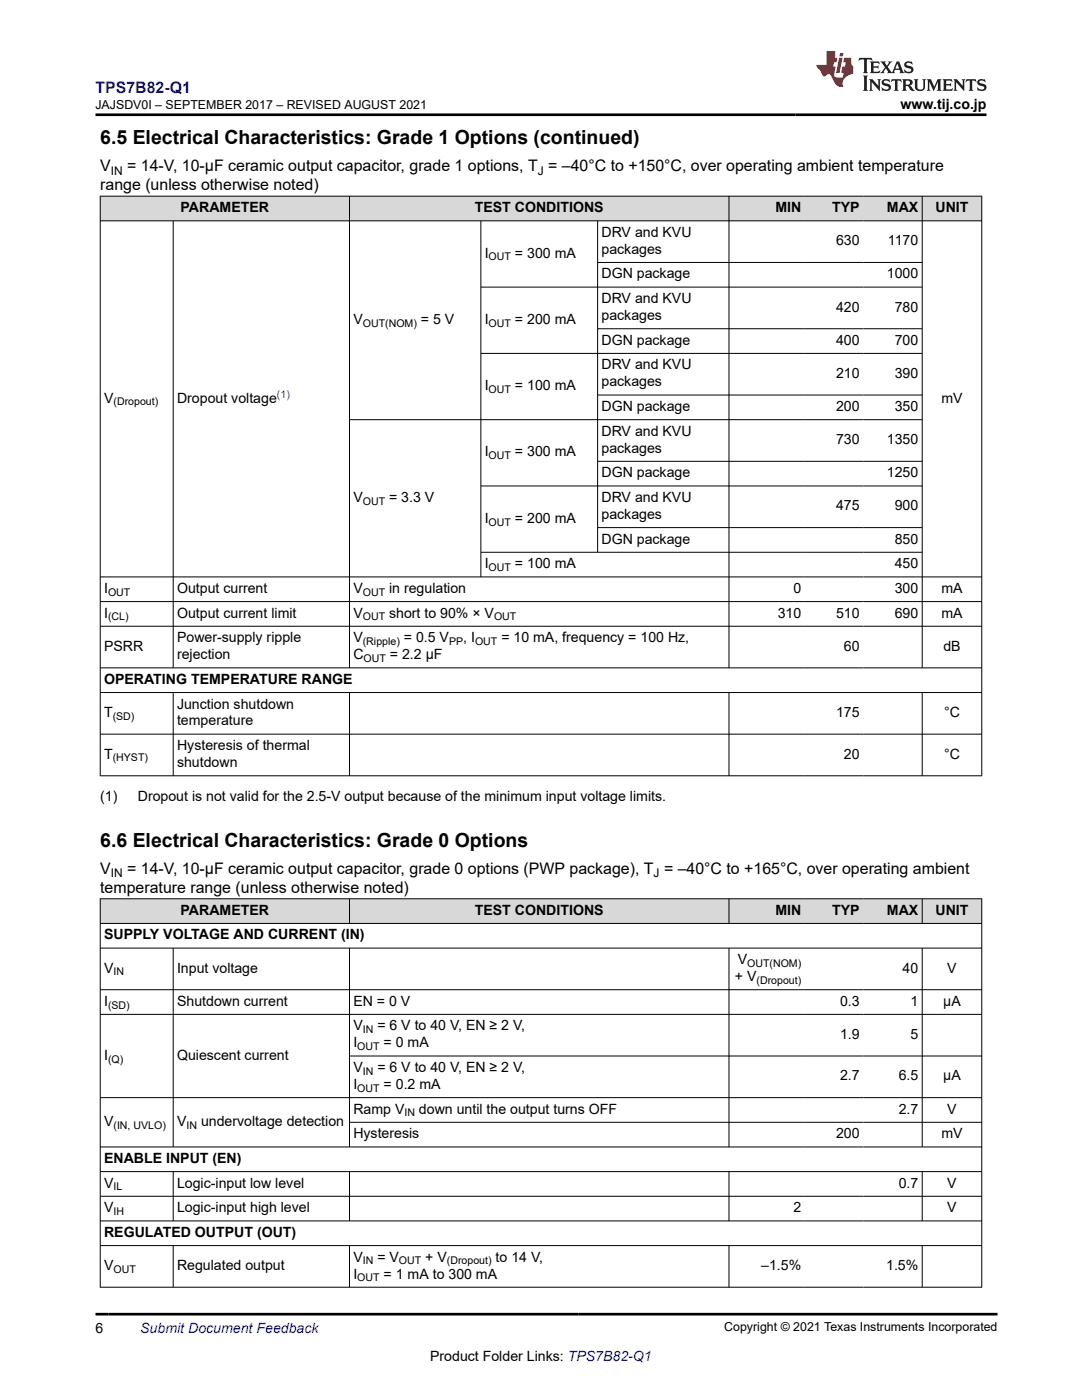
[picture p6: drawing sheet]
<svg xmlns="http://www.w3.org/2000/svg" width="216mm" height="279mm" viewBox="0 0 216 279" stroke-linecap="round" stroke-linejoin="round" font-family="sans-serif">
<defs><g id="words">
<g font-size="3.9">
<text x="20" y="28.7">6.5 Electrical Characteristics: Grade 1 Options (continued)</text>
<text x="20" y="169">6.6 Electrical Characteristics: Grade 0 Options</text>
</g>
<text font-size="3.2" fill="#00f" x="19.1" y="18.6">TPS7B82-Q1</text>
<g font-size="3.2">
<text x="20" y="34.2">V</text>
<text x="25.4" y="34.2">= 14-V, 10-µF ceramic output capacitor, grade 1 options, T = –40°C to +150°C, over operating ambient temperature</text>
<text x="20" y="38">range (unless otherwise noted)</text>
<text x="20" y="174.4">V</text>
<text x="20" y="178.2">temperature range (unless otherwise noted)</text>
<text x="25.4" y="174.4">= 14-V, 10-µF ceramic output capacitor, grade 0 options (PWP package), T = –40°C to +165°C, over operating ambient</text>
</g>
<g font-size="2.8">
<text x="179.7" y="21.7">www.tij.co.jp</text>
<text x="36" y="42.3">PARAMETER</text>
<text x="94.7" y="42.3">TEST CONDITIONS</text>
<text x="120" y="47.3">DRV and KVU</text>
<text x="154.7" y="42.3">MIN</text>
<text x="166.1" y="42.3">TYP</text>
<text x="177" y="42.3">MAX</text>
<text x="186.7" y="42.3">UNIT</text>
<text x="96.7" y="51.4">I</text>
<text x="102.8" y="51.4">= 300 mA</text>
<text x="120" y="50.6">packages</text>
<text x="166.8" y="49">630</text>
<text x="177.2" y="49">1170</text>
<text x="120" y="55.6">DGN package</text>
<text x="177" y="55.6">1000</text>
<text x="70.5" y="64.6">V</text>
<text x="84" y="64.6">= 5 V</text>
<text x="96.7" y="64.6">I</text>
<text x="102.8" y="64.6">= 200 mA</text>
<text x="120" y="60.5">DRV and KVU</text>
<text x="120" y="63.9">packages</text>
<text x="166.8" y="62.2">420</text>
<text x="178.5" y="62.2">780</text>
<text x="120" y="68.8">DGN package</text>
<text x="166.8" y="68.8">400</text>
<text x="178.5" y="68.8">700</text>
<text x="96.7" y="77.9">I</text>
<text x="102.8" y="77.9">= 100 mA</text>
<text x="120" y="73.7">DRV and KVU</text>
<text x="120" y="77.1">packages</text>
<text x="166.8" y="75.4">210</text>
<text x="178.5" y="75.4">390</text>
<text x="20.8" y="80.3">V</text>
<text x="35.3" y="80.3">Dropout voltage</text>
<text x="120" y="82">DGN package</text>
<text x="166.8" y="82">200</text>
<text x="178.5" y="82">350</text>
<text x="187.8" y="80.3">mV</text>
<text x="120" y="86.9">DRV and KVU</text>
<text x="166.8" y="88.6">730</text>
<text x="177" y="88.6">1350</text>
<text x="96.7" y="91.1">I</text>
<text x="102.8" y="91.1">= 300 mA</text>
<text x="120" y="90.3">packages</text>
<text x="120" y="95.3">DGN package</text>
<text x="177" y="95.3">1250</text>
<text x="70.5" y="100.2">V</text>
<text x="77.6" y="100.2">= 3.3 V</text>
<text x="120" y="100.2">DRV and KVU</text>
<text x="166.8" y="101.9">475</text>
<text x="178.5" y="101.9">900</text>
<text x="96.7" y="104.3">I</text>
<text x="102.8" y="104.3">= 200 mA</text>
<text x="120" y="103.6">packages</text>
<text x="96.7" y="113.4">I</text>
<text x="102.8" y="113.4">= 100 mA</text>
<text x="120" y="108.5">DGN package</text>
<text x="178.5" y="108.5">850</text>
<text x="178.5" y="113.4">450</text>
<text x="20.8" y="118.3">I</text>
<text x="35.3" y="118.3">Output current</text>
<text x="70.5" y="118.3">V</text>
<text x="77.6" y="118.3">in regulation</text>
<text x="158.3" y="118.3">0</text>
<text x="178.5" y="118.3">300</text>
<text x="187.8" y="118.3">mA</text>
<text x="20.8" y="123.3">I</text>
<text x="35.3" y="123.3">Output current limit</text>
<text x="70.5" y="123.3">V</text>
<text x="77.6" y="123.3">short to 90% × V</text>
<text x="155.2" y="123.3">310</text>
<text x="166.8" y="123.3">510</text>
<text x="178.5" y="123.3">690</text>
<text x="187.8" y="123.3">mA</text>
<text x="20.8" y="129.9">PSRR</text>
<text x="35.3" y="128.2">Power-supply ripple</text>
<text x="35.3" y="131.6">rejection</text>
<text x="70.5" y="128.2">V</text>
<text x="70.5" y="131.6">C</text>
<text x="77.8" y="131.6">= 2.2 µF</text>
<text x="80.6" y="128.2">= 0.5 V</text>
<text x="92.4" y="128.2">, I</text>
<text x="100" y="128.2">= 10 mA, frequency = 100 Hz,</text>
<text x="168.4" y="129.9">60</text>
<text x="188.2" y="129.9">dB</text>
<text x="20.8" y="136.5">OPERATING TEMPERATURE RANGE</text>
<text x="20.8" y="143.1">T</text>
<text x="35.3" y="141.4">Junction shutdown</text>
<text x="166.8" y="143.1">175</text>
<text x="188.4" y="143.1">°C</text>
<text x="35.3" y="144.8">temperature</text>
<text x="35.3" y="149.7">Hysteresis of thermal</text>
<text x="20.8" y="151.4">T</text>
<text x="35.3" y="153.1">shutdown</text>
<text x="168.4" y="151.4">20</text>
<text x="188.4" y="151.4">°C</text>
<text x="20" y="159.9">(1)</text>
<text x="27.5" y="159.9">Dropout is not valid for the 2.5-V output because of the minimum input voltage limits.</text>
<text x="36" y="182.6">PARAMETER</text>
<text x="94.7" y="182.6">TEST CONDITIONS</text>
<text x="154.7" y="182.6">MIN</text>
<text x="166.1" y="182.6">TYP</text>
<text x="177" y="182.6">MAX</text>
<text x="186.7" y="182.6">UNIT</text>
<text x="20.8" y="187.5">SUPPLY VOLTAGE AND CURRENT (IN)</text>
<text x="20.8" y="194.1">V</text>
<text x="35.3" y="194.1">Input voltage</text>
<text x="146.6" y="195.8">+ V</text>
<text x="147.2" y="192.4">V</text>
<text x="180.1" y="194.1">40</text>
<text x="189" y="194.1">V</text>
<text x="20.8" y="200.7">I</text>
<text x="35.3" y="200.7">Shutdown current</text>
<text x="70.5" y="200.7">EN = 0 V</text>
<text x="167.6" y="200.7">0.3</text>
<text x="181.7" y="200.7">1</text>
<text x="188.2" y="200.7">µA</text>
<text x="70.5" y="205.6">V</text>
<text x="70.5" y="209">I</text>
<text x="75.3" y="205.6">= 6 V to 40 V, EN ≥ 2 V,</text>
<text x="76.5" y="209">= 0 mA</text>
<text x="167.6" y="207.3">1.9</text>
<text x="181.7" y="207.3">5</text>
<text x="20.8" y="211.5">I</text>
<text x="35.3" y="211.5">Quiescent current</text>
<text x="70.5" y="213.9">V</text>
<text x="75.3" y="213.9">= 6 V to 40 V, EN ≥ 2 V,</text>
<text x="167.6" y="215.6">2.7</text>
<text x="179.3" y="215.6">6.5</text>
<text x="188.2" y="215.6">µA</text>
<text x="70.5" y="217.3">I</text>
<text x="76.5" y="217.3">= 0.2 mA</text>
<text x="20.8" y="224.7">V</text>
<text x="35.3" y="224.7">V</text>
<text x="40.1" y="224.7">undervoltage detection</text>
<text x="70.5" y="222.2">Ramp V</text>
<text x="70.5" y="227.2">Hysteresis</text>
<text x="83.6" y="222.2">down until the output turns OFF</text>
<text x="166.8" y="227.2">200</text>
<text x="179.3" y="222.2">2.7</text>
<text x="187.8" y="227.2">mV</text>
<text x="189" y="222.2">V</text>
<text x="20.8" y="232.1">ENABLE INPUT (EN)</text>
<text x="20.8" y="237">V</text>
<text x="35.3" y="237">Logic-input low level</text>
<text x="179.3" y="237">0.7</text>
<text x="189" y="237">V</text>
<text x="20.8" y="241.9">V</text>
<text x="35.3" y="241.9">Logic-input high level</text>
<text x="158.3" y="241.9">2</text>
<text x="189" y="241.9">V</text>
<text x="20.8" y="246.9">REGULATED OUTPUT (OUT)</text>
<text x="70.5" y="251.8">V</text>
<text x="75.3" y="251.8">= V</text>
<text x="84.9" y="251.8">+ V</text>
<text x="98.9" y="251.8">to 14 V,</text>
<text x="20.8" y="253.5">V</text>
<text x="35.3" y="253.5">Regulated output</text>
<text x="70.5" y="255.2">I</text>
<text x="76.5" y="255.2">= 1 mA to 300 mA</text>
<text x="151.9" y="253.5">–1.5%</text>
<text x="176.8" y="253.5">1.5%</text>
<text x="19.1" y="266">6</text>
<text x="85.8" y="271.7">Product Folder Links: TPS7B82-Q1</text>
</g>
<text font-size="2.8" fill="#00f" x="28" y="266">Submit Document Feedback</text>
<g font-size="2.5">
<text x="19.1" y="21.8">JAJSDV0I – SEPTEMBER 2017 – REVISED AUGUST 2021</text>
<text x="144.5" y="265.7">Copyright © 2021 Texas Instruments Incorporated</text>
</g>
<g font-size="2.4">
<text x="22.1" y="34.8">IN</text>
<text x="107.3" y="34.8">J</text>
<text x="22.1" y="175.1">IN</text>
<text x="130.4" y="175.1">J</text>
</g>
<g font-size="2.1">
<text x="97.5" y="52">OUT</text>
<text x="72.4" y="65.2">OUT(NOM)</text>
<text x="97.5" y="65.2">OUT</text>
<text x="22.6" y="80.9">(Dropout)</text>
<text x="97.5" y="78.4">OUT</text>
<text x="97.5" y="91.7">OUT</text>
<text x="72.4" y="100.7">OUT</text>
<text x="97.5" y="104.9">OUT</text>
<text x="97.5" y="114">OUT</text>
<text x="21.6" y="118.9">OUT</text>
<text x="72.4" y="118.9">OUT</text>
<text x="21.6" y="123.8">(CL)</text>
<text x="72.4" y="123.8">OUT</text>
<text x="98.6" y="123.8">OUT</text>
<text x="72.4" y="128.7">(Ripple)</text>
<text x="89.6" y="128.7">PP</text>
<text x="94.8" y="128.7">OUT</text>
<text x="72.5" y="132.1">OUT</text>
<text x="22.5" y="143.7">(SD)</text>
<text x="22.5" y="152">(HYST)</text>
<text x="22.6" y="194.7">IN</text>
<text x="149.1" y="193">OUT(NOM)</text>
<text x="151" y="196.4">(Dropout)</text>
<text x="21.6" y="201.3">(SD)</text>
<text x="71.3" y="209.6">OUT</text>
<text x="72.4" y="206.2">IN</text>
<text x="21.6" y="212">(Q)</text>
<text x="72.4" y="214.5">IN</text>
<text x="71.3" y="217.9">OUT</text>
<text x="22.6" y="225.3">(IN, UVLO)</text>
<text x="37.2" y="225.3">IN</text>
<text x="80.7" y="222.8">IN</text>
<text x="22.6" y="237.6">IL</text>
<text x="22.6" y="242.5">IH</text>
<text x="22.6" y="254">OUT</text>
<text x="71.3" y="255.7">OUT</text>
<text x="72.4" y="252.3">IN</text>
<text x="79.6" y="252.3">OUT</text>
<text x="89.2" y="252.3">(Dropout)</text>
</g>
<text font-size="2.1" fill="#00f" x="55.3" y="79.4">(1)</text>
</g></defs>
<g fill="#d8d8d8">
<path d="M20 39.1h175.9v5h-175.9z" fill-rule="evenodd"/>
<path d="M20.1 39.2h49.6v4.8h-49.6z" fill-rule="evenodd"/>
<path d="M69.8 39.2h75.6v4.8h-75.6z" fill-rule="evenodd"/>
<path d="M145.5 39.2h15.1v4.8h-15.1z" fill-rule="evenodd"/>
<path d="M160.6 39.2h11.7v4.8h-11.7z" fill-rule="evenodd"/>
<path d="M172.3 39.2h11.7v4.8h-11.7z" fill-rule="evenodd"/>
<path d="M184.1 39.2h11.7v4.8h-11.7z" fill-rule="evenodd"/>
</g>
<g fill="none" stroke="#000" stroke-width=".2">
<path d="M19.9 39.1h176.1M20 39.1v115.8M69.7 39.1v94.2M145.5 39.1v94.2M184 39.1v94.2M195.9 39.1v115.8M19.9 44.1h176.1M34.6 44.1v89.2M96 44.1v71.1M119.2 44.1v66.2M119.2 52.4h64.9M184.1 57.3h-88.1"/>
<path d="M119.2 65.6h64.9M119.2 78.8h64.9M184.1 70.5h-88.1M119.2 92.1h64.9M184.1 83.8h-114.4M184.1 97h-88.1M19.9 115.1h176.1M96 110.2h88.1M119.2 105.3h64.9M19.9 120.1h176.1M19.9 125h176.1M19.9 133.3h176.1"/>
<path d="M19.9 138.2h176.1M34.6 138.2v16.7M69.7 138.2v16.7M145.5 138.2v16.7M184 138.2v16.7M19.9 146.5h176.1M19.9 154.8h176.1"/>
</g>
<g fill="#d8d8d8">
<path d="M20 179.4h175.9v4.9h-175.9z" fill-rule="evenodd"/>
<path d="M20.1 179.4h49.6v4.8h-49.6z" fill-rule="evenodd"/>
<path d="M69.8 179.4h75.6v4.8h-75.6z" fill-rule="evenodd"/>
<path d="M145.5 179.4h15.1v4.8h-15.1z" fill-rule="evenodd"/>
<path d="M160.6 179.4h11.7v4.8h-11.7z" fill-rule="evenodd"/>
<path d="M172.3 179.4h11.7v4.8h-11.7z" fill-rule="evenodd"/>
<path d="M184.1 179.4h11.7v4.8h-11.7z" fill-rule="evenodd"/>
</g>
<g fill="none" stroke="#000" stroke-width=".2">
<path d="M19.9 179.4h176.1M20 179.3v77.7M69.7 179.3v5.1M145.5 179.3v5.1M184 179.3v5.1M195.9 179.3v77.7M19.9 184.3h176.1M19.9 189.2h176.1M19.9 197.5h176.1M34.6 189.2v39.8M69.7 189.2v39.8M145.5 189.2v39.8"/>
<path d="M184 189.2v39.8M19.9 202.4h176.1M19.9 219.1h176.1M69.7 210.7h126.3M19.9 233.8h176.1M19.9 238.7h176.1M34.6 233.8v9.9M69.7 233.8v9.9M69.7 224h126.3M145.5 233.8v9.9M184 233.8v9.9M196 228.9h-176.1"/>
<path d="M19.9 243.7h176.1M19.9 248.6h176.1M19.9 256.9h176.1M34.6 248.6v8.4M69.7 248.6v8.4M145.5 248.6v8.4M184 248.6v8.4"/>
</g>
<path d="M171.5 11.6l-.2 .5 .5-.2h.6v.1v2.2l-.2 .4h1l-.2-.4v-2.2v-.1h.5l.6 .2-.2-.5zM173.6 12.3l.2 .4v1.5l-.2 .4h1.9l.1-.6a1.08 1.08 0 0 1-1.3 .2v-.7h.6l.4 .2v-.7l-.4 .2h-.6v-.5l.2-.2a1 1 0 0 1 1 .3l-.1-.5zM175.7 12.3l.9 1.1-1 1.2h.9l-.2-.2 .5-.8 .4 .8-.2 .2h1.6l-.2-.2 .2-.5h.9l.1 .5-.1 .2h.9l-.2-.3-.8-2h-.5l-.9 2.2-.9-1.1 .9-1.1h-.8l.2 .2-.4 .6-.4-.6 .2-.2zM179 12.7l.4 1h-.7zM180.7 12.4a.65 .65 0 0 0-.2 .7 .65 .65 0 0 0 .6 .5l.6 .1 .1 .3a.79 .79 0 0 1-.7 .4 .79 .79 0 0 1-.7-.5l.1 .7 .2-.1a.93 .93 0 0 0 1.1 .1 .93 .93 0 0 0 .4-1 1.46 1.46 0 0 0-1.2-.6l-.1-.3a1.09 1.09 0 0 1 1.2 .2l-.2-.6-.1 .1-.5-.2zM172.2 15.1l.2 .4v2.2l-.2 .4h1l-.2-.4v-2.2l.2-.4zM173.4 15.8l.2 .4v1.5l-.2 .4h.8l-.3-.4 .1-1.3 1.6 1.8v-2l.2-.4h-.7l.1 .2 .1 1.1-1.2-1.3zM176.2 15.9a.65 .65 0 0 0-.2 .8 .65 .65 0 0 0 .6 .4l.6 .2 .1 .2a.79 .79 0 0 1-.7 .4 .79 .79 0 0 1-.7-.5l.1 .7 .2-.1a.93 .93 0 0 0 1.1 .1 .93 .93 0 0 0 .4-.9 1.46 1.46 0 0 0-1.2-.6l-.1-.4a1.09 1.09 0 0 1 1.2 .2l-.1-.6-.2 .1-.5-.1zM177.9 15.8l-.1 .6a.63 .63 0 0 1 .8-.3v1.6l-.3 .4h1l-.2-.4v-1.6a.66 .66 0 0 1 .8 .3l-.1-.6zM180 15.8l.2 .4v1.5l-.2 .4h1l-.2-.2-.1-.7h.5l.1 .2a.79 .79 0 0 0 1.2 .6l-1-.9a.61 .61 0 0 0 .6-.6 .61 .61 0 0 0-.5-.7zM180.8 16.1h.1a.47 .47 0 0 1 .5 .1 .47 .47 0 0 1 .1 .5l-.1 .1-.7 .1zM182.3 15.8l.2 .2a2.27 2.27 0 0 0 .4 2 1.04 1.04 0 0 0 1.7-.7v-1.3l.2-.2h-.8l.2 .4v1.1a.6 .6 0 0 1-.6 .6 .6 .6 0 0 1-.6-.6v-1.1l.3-.4zM184.9 15.8l.2 .4v1.5l-.2 .4h.8l-.3-.4v-1.4l.9 1.9 .9-1.9v1.4l-.3 .4h1l-.2-.4v-1.5l.2-.4h-.8l-.7 1.5-.6-1.5zM188.1 15.8l.2 .4v1.5l-.2 .4h1.9l.1-.6a1.09 1.09 0 0 1-1.3 .2v-.7h.6l.4 .2v-.6l-.4 .2h-.6v-.6l.2-.1a1.01 1.01 0 0 1 1 .3l-.1-.6zM190.2 15.8l.3 .4v1.5l-.3 .4h.8l-.2-.4v-1.3l1.6 1.8v-2l.2-.4h-.7l.2 .2v1.1l-1.2-1.3zM192.8 15.8l-.1 .6a.63 .63 0 0 1 .8-.3v1.6l-.3 .4h1l-.2-.4v-1.6a.66 .66 0 0 1 .8 .3l-.1-.6zM195.2 15.9a.65 .65 0 0 0-.2 .8 .65 .65 0 0 0 .6 .4l.6 .2 .2 .2a.79 .79 0 0 1-.7 .4 .79 .79 0 0 1-.7-.5l.1 .7 .2-.1a.93 .93 0 0 0 1 .1 .93 .93 0 0 0 .5-.9 1.46 1.46 0 0 0-1.3-.6v-.4a1.09 1.09 0 0 1 1.2 .2l-.2-.6-.2 .1-.5-.1z" fill="#231f20"/>
<path d="M164.9 10.2v2.8h-2l.1 .3 .8 1a.95 .95 0 0 0 1 .9 .59 .59 0 0 1 .5-.4 .59 .59 0 0 1 .5 .4l.4 .7a1.59 1.59 0 0 0 2.1 1.4 1.61 1.61 0 0 1 1-2.3l1-.3-.1-1.5a1.59 1.59 0 0 1-.3-1.7h-1.5l-.2 .9h.6l-.2 .9h-.5l-.2 1v.2l.4 .1-.1 .9h-.7a.73 .73 0 0 1-1-.7l.3-1.5h-.5l.1-.9h.5l.2-.9h-.5v-1.3zM167.4 11.5l-.6 3.1h.7l.6-3.1zM167.6 10.6l-.1 .6h.7l.1-.6z" fill="#ed1c24"/>
<path d="M19.1 22.9h177.8M19.1 262.3h179.9" fill="none" stroke="#000" stroke-width=".53"/>
<use href="#words"/>
</svg>
